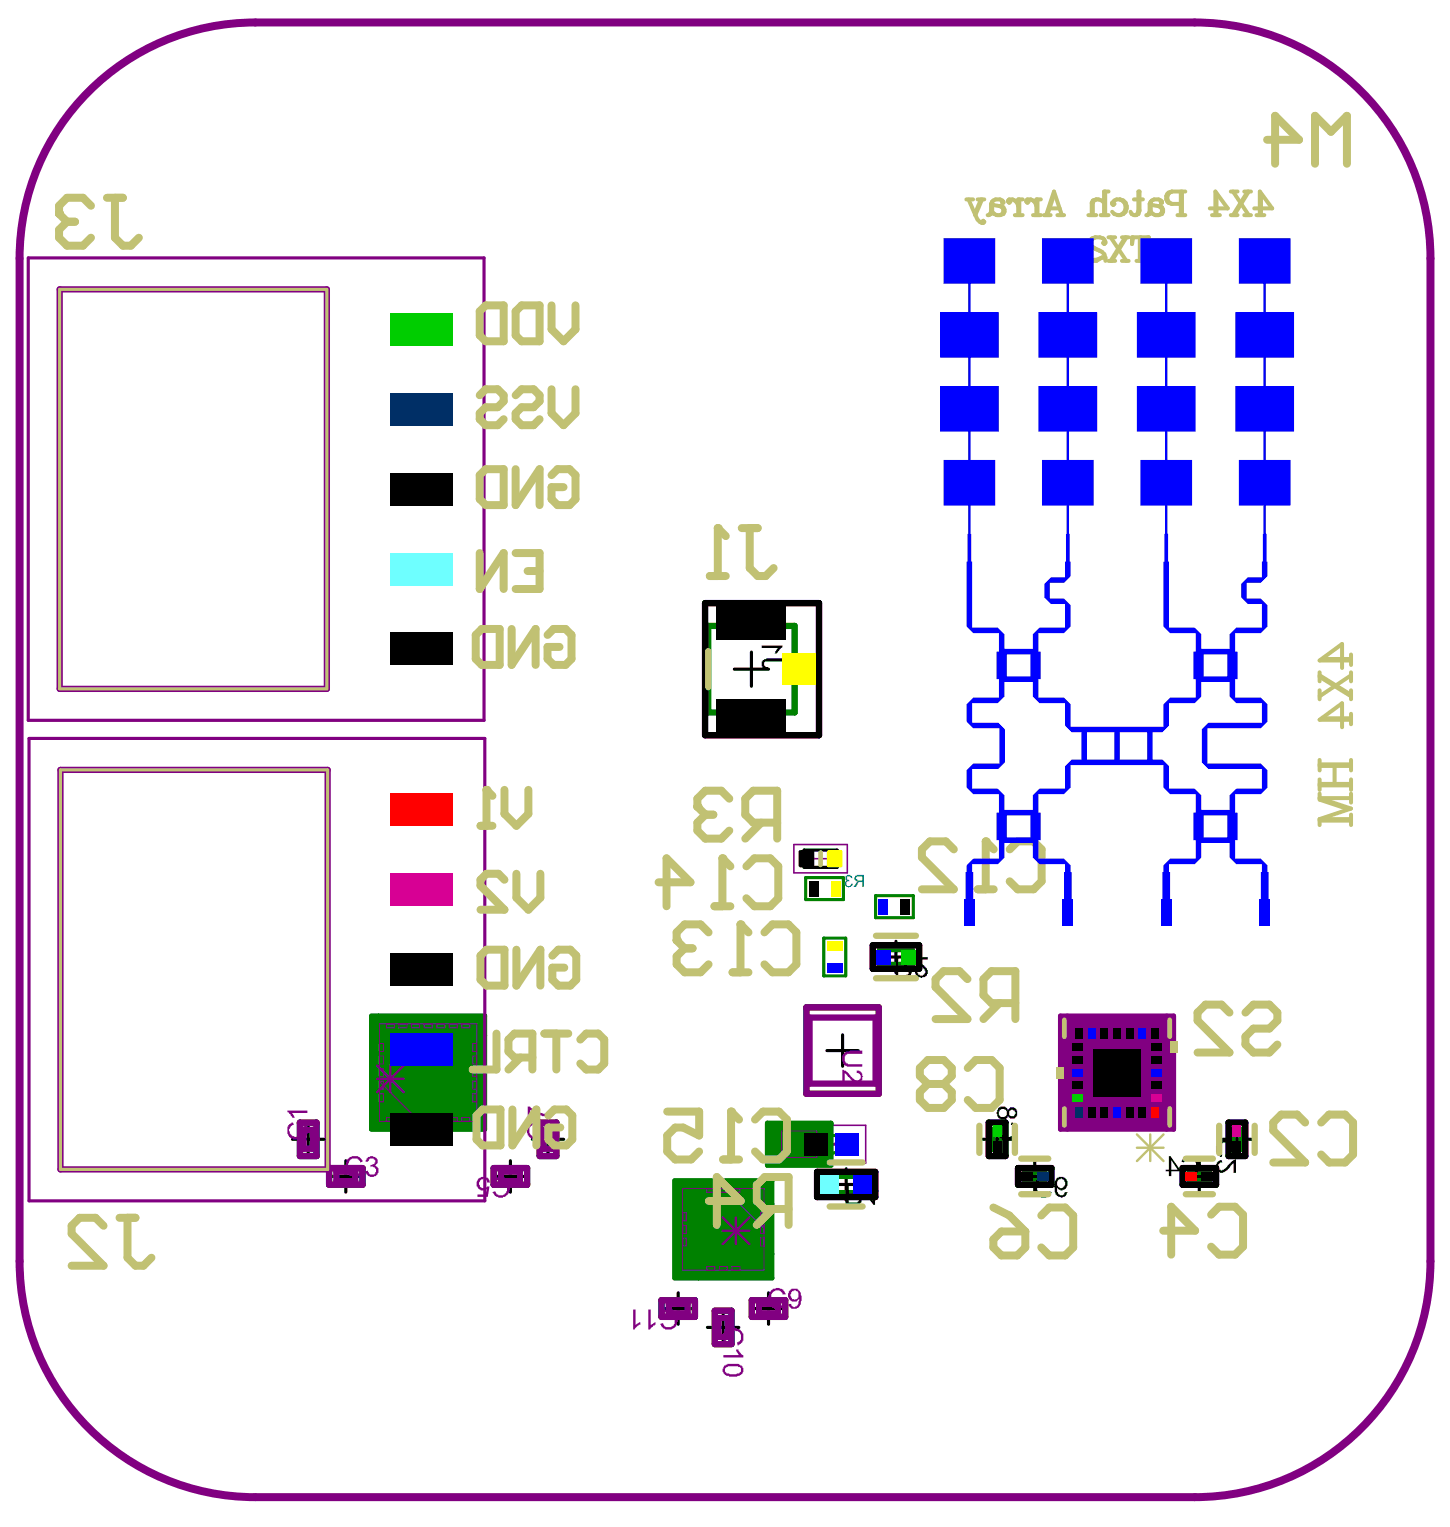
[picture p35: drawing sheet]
<svg xmlns="http://www.w3.org/2000/svg" width="153mm" height="162mm" viewBox="0 0 153 162" stroke-linecap="round" stroke-linejoin="round" font-family="sans-serif">
<g fill="none" stroke="#000" stroke-width=".33">
<path d="M77.7 70.8h3.6M79.5 69v3.6M94.8 99.6v3.3M93.2 101.3h3.3M105.5 118.9v3.3M130.9 118.9v3.3M87.9 125.3h3.3M89.6 123.7v3.3M103.9 120.6h3.3M107.8 124.5h3.4M109.5 122.8v3.3M125.3 124.5h3.3"/>
<path d="M126.9 122.8v3.3M129.2 120.6h3.4"/>
</g>
<path d="M75 66.2h9.1v9.2h-9.1zM93.2 100.4h3.3v1.7h-3.3zM105 119.6h1v2h-1zM130.4 119.6h1v2h-1zM87.8 124.4h3.5v1.8h-3.5zM108.5 124h2v1h-2zM125.9 124h2v1h-2z" fill="none" stroke="#008100" stroke-width=".66"/>
<g fill="none" stroke="#008100" stroke-width=".11">
<path d="M113.1 108.3h10.3v10.4h-10.3zM113.1 110.4h.4v.9h-.4M113.1 111.7h.4v.9h-.4M113.1 113.1h.4v.8h-.4M113.1 114.4h.4v.8h-.4M113.1 115.7h.4v.9h-.4M113.8 108.3v.5h.9v-.5M113.8 118.7v-.5h.9v.5M115.1 108.3v.5h.9v-.5M115.1 118.7v-.5h.9v.5M116.5 108.3v.5h.8v-.5M116.5 118.7v-.5h.8v.5"/>
<path d="M117.8 108.3v.5h.8v-.5M117.8 118.7v-.5h.8v.5M119.1 108.3v.5h.9v-.5M119.1 118.7v-.5h.9v.5M120.5 108.3v.5h.8v-.5M120.5 118.7v-.5h.8v.5M121.8 108.3v.5h.8v-.5M121.8 118.7v-.5h.8v.5M123.4 110.4h-.4v.9h.4M123.4 111.7h-.4v.9h.4M123.4 113.1h-.4v.8h.4M123.4 114.4h-.4v.8h.4"/>
<path d="M123.4 115.7h-.4v.9h.4M123.4 114.4l-4.3 4.3"/>
</g>
<path d="M85.3 92.9h4v2.3h-4zM87.2 99.3h2.3v4h-2.3zM92.7 94.8h4v2.3h-4zM86.2 120.2h3.5v1.8h-3.5z" fill="none" stroke="#008100" stroke-width=".33"/>
<path d="M120.8 112.7l2.8 2.9M120.8 114.2h2.8M122.2 112.7v2.9M123.6 112.7l-2.8 2.9" fill="none" stroke="#008100" stroke-width=".25"/>
<path d="M112.2 107.5h12v12h-12z" fill="#810081"/>
<path d="M6.3 30.6h28.3v42.3h-28.3zM74.6 63.8h12.1v14h-12.1zM6.4 81.5h28.3v42.2h-28.3zM92.4 100h4.9v2.5h-4.9zM104.7 118.8h1.7v3.5h-1.7zM130 118.8h1.8v3.5h-1.8zM86.5 124h6.1v2.7h-6.1zM107.7 123.6h3.6v1.8h-3.6zM125.2 123.6h3.5v1.8h-3.5z" fill="none" stroke="#810081" stroke-width=".66"/>
<path d="M112.2 107.5h12v12h-12z" fill="none" stroke="#810081" stroke-width=".51"/>
<path d="M84 89.4h5.7v3h-5.7zM85.9 90.9h1.9M86.8 89.9v1.9M84.3 119.1h7.3v4h-7.3z" fill="none" stroke="#810081" stroke-width=".17"/>
<path d="M87 121.1h1.9M88 120.2v1.8" fill="none" stroke="#810081" stroke-width=".33"/>
<path d="M74.6 63.8h12.1v14h-12.1zM92.4 100h4.9v2.5h-4.9zM104.7 118.8h1.7v3.5h-1.7zM130 118.8h1.8v3.5h-1.8zM86.5 124h6.1v2.7h-6.1zM107.7 123.6h3.6v1.8h-3.6zM125.2 123.6h3.5v1.8h-3.5z" fill="none" stroke="#000" stroke-width=".66"/>
<g fill="none" stroke="#000" stroke-width=".33">
<path d="M85.1 89.9h3.5v1.9h-3.5zM32.6 118.9v3.3M58 118.9v3.3M87.5 111.2h3.3M89.2 109.5v3.3M31 120.6h3.3M34.9 124.5h3.4M36.6 122.8v3.3M52.4 124.5h3.3M54 122.8v3.3M56.3 120.6h3.4M70.1 138.5h3.3"/>
<path d="M71.8 136.8v3.3M76.5 138.8v3.3M79.7 138.5h3.3M81.3 136.8v3.3M74.9 140.5h3.3"/>
</g>
<g fill="#000">
<path d="M80.6 68.3h2.2v.2l-.3 .2-.3 .5h-.2l.3-.6h-1.7zM80.8 69.8l.3-.1h1.7v.3h-1.5a.31 .31 0 0 0-.4 .2 .31 .31 0 0 0 .3 .4h.1v.2h-.2a.64 .64 0 0 1-.5-.8zM96.8 101.3h1.4v.2h-1l.9 1 .1 .5a.6 .6 0 0 1-.9 .4h-.1v-.1l-.3-.1-.1-.4h.3l.1 .3h.1a.39 .39 0 0 0 .5 0 .39 .39 0 0 0 0-.6l-1-.9zM105.6 119l.2-.1 .4-.2 .1 .3h-.2a.7 .7 0 0 0-.3 1h.1a1.16 1.16 0 0 0 1.3 .1l.2-.1v-.2a.33 .33 0 0 0-.1-.5l-.2-.3h-.1l.1-.2a.81 .81 0 0 1 .6 1 .58 .58 0 0 1-.5 .6l-.1 .2h-.2a1.11 1.11 0 0 1-1.2-.4l-.2-.2v-.3zM109.9 124.6a1.15 1.15 0 0 1 1.2 .2l.3 .4-.4 .1a.58 .58 0 0 0-.4-.5 .58 .58 0 0 0-.6 .2h-.1a1.45 1.45 0 0 0-.1 1.1l.1 .2a.84 .84 0 0 0 1 0l.1-.2h.3l-.1 .2a.87 .87 0 0 1-1.4 .1h-.1a1.76 1.76 0 0 1-.2-1.1l.1-.3zM125.2 122.6a1.02 1.02 0 0 1 1.5 .1l.2 .6-.1 .6h-.1v.2l-.3 .3h-.2v.1a1.15 1.15 0 0 1-1.1-.5l-.1-.2h.3a.44 .44 0 0 0 .4 .4v.1a.74 .74 0 0 0 .9-.6v-.2a.85 .85 0 0 0-.4-.9h-.1a.47 .47 0 0 0-.7 .3l-.1 .1-.2-.1zM129.1 120.7l.4-.1a1.15 1.15 0 0 1 1.2 .5 .92 .92 0 0 1-.4 1.3l-.2 .1-.1-.3h.1a.42 .42 0 0 0 .5-.5 .76 .76 0 0 0-.9-.8l-.5 .1-.1 .1a.44 .44 0 0 0-.2 .6v.2l.2 .2 .3 .1-.1 .2a.82 .82 0 0 1-.6-1.1l.1-.2zM128.8 123l.3-.2h.2l.1 .2a.41 .41 0 0 0-.5 .3 .41 .41 0 0 0 .2 .5l.1 .1h.2v-.1a.87 .87 0 0 0 .6-.5l.4-.5 .4-.1v1.4h-.2v-1.1l-.4 .3-.1 .3-.1 .1a.85 .85 0 0 1-1.1 .3v-.1a.63 .63 0 0 1-.2-.7h.1z"/>
<path d="M95.1 102.5h.7h.2a.38 .38 0 0 1 .2 .6h-.3v.1h-.8zM94.8 101.3v2.1h.9a.6 .6 0 0 0 .8-.5v-.2h-.1a.43 .43 0 0 0-.5-.4v-.1l.3-.1 .5-.8h-.4l-.3 .6h-.1a.45 .45 0 0 1-.5 .3h-.3v-.9z"/>
<path d="M106.8 117.6a.34 .34 0 0 1 .6 0 .34 .34 0 0 1-.3 .5 .34 .34 0 0 1-.3-.5zM105.8 117.4h.1a.44 .44 0 0 1 .7 .3 .44 .44 0 0 1-.6 .5l-.3-.3zM105.6 117.3l-.1 .3a.63 .63 0 0 0 .7 .8h.1a.3 .3 0 0 0 .3-.3l.1 .1a.63 .63 0 0 0 .7 .2l.1-.2a.63 .63 0 0 0 .2-.7h-.1a.35 .35 0 0 0-.5-.3h-.2l-.3 .3a.43 .43 0 0 0-.5-.4h-.2v.1z"/>
<path d="M89.8 126.6h.9h.1a.31 .31 0 0 1 .1 .4 .31 .31 0 0 1-.3 .2h-.8zM89.5 125.4v2.1h1.3a.54 .54 0 0 0 .4-.5 .54 .54 0 0 0-.3-.5v-.1h-.2l-.1-.1h.2l.2-.2 .3-.7h-.3l-.6 .9h-.6v-.9z"/>
<path d="M91.7 126.1h.7v1zM91.4 125.9v.2l1 1.4h.2v-1.4h.3v-.2h-.3v-.5h-.2v.5z"/>
<path d="M111.9 124.6l-.3 .4v.5h-.1v.1h.1a.78 .78 0 0 0 .6 1l.1 .1h.2v-.1a.34 .34 0 0 0 .4-.4l.1-.1h-.3a.39 .39 0 0 1-.6 .3l-.2-.3v-.5l.2 .3a.6 .6 0 0 0 .7-.1 .6 .6 0 0 0 .2-.6v-.2h-.1a.3 .3 0 0 0-.3-.4v-.1h-.6v.1zM112 124.8l.4-.1 .2 .2a.45 .45 0 0 1 0 .6 .45 .45 0 0 1-.6 0h-.1a.56 .56 0 0 1 .1-.6z"/>
<path d="M124 122.8l.6 1h-.6zM123.7 122.3v1.5h-.3v.1h.3v.5h.3v-.5h.9v-.1l-1-1.5z"/>
</g>
<g fill="#008100">
<path d="M71.4 124.9h10.3v10.3h-10.3z"/>
<path d="M39.3 107.5h12v12h-12z"/>
<path d="M81.2 118.8h6.8v4.5h-6.8z"/>
</g>
<path d="M31.7 118.8h1.8v3.5h-1.8zM57.1 118.8h1.8v3.5h-1.8zM85.3 106.6h7.7v9.1h-7.7zM34.8 123.6h3.6v1.8h-3.6zM52.3 123.6h3.5v1.8h-3.5zM70 137.6h3.5v1.7h-3.5zM75.7 138.7h1.7v3.5h-1.7zM79.6 137.6h3.5v1.7h-3.5z" fill="none" stroke="#008100" stroke-width=".66"/>
<path d="M39.3 107.5h12v12h-12zM81.2 118.8h6.8v4.5h-6.8zM71.4 124.9h10.3v10.3h-10.3z" fill="none" stroke="#008100" stroke-width=".51"/>
<g fill="none" stroke="#810081" stroke-width=".66">
<path d="M31.7 118.8h1.8v3.5h-1.8zM32.1 119.6h1v2h-1zM57.1 118.8h1.8v3.5h-1.8zM57.5 119.6h1v2h-1zM85.3 106.6h7.7v9.1h-7.7zM85.7 107.7h7v7h-7zM34.8 123.6h3.6v1.8h-3.6zM35.6 124h2v1h-2zM52.3 123.6h3.5v1.8h-3.5zM53 124h2v1h-2zM70 137.6h3.5v1.7h-3.5zM70.8 138h2v1h-2z"/>
<path d="M75.7 138.7h1.7v3.5h-1.7zM76 139.5h1v2h-1zM79.6 137.6h3.5v1.7h-3.5zM80.3 138h2v1h-2z"/>
</g>
<g fill="none" stroke="#810081" stroke-width=".11">
<path d="M40.2 114.4l4.2 4.3M40.2 108.3h10.3v10.4h-10.3zM40.2 110.4h.4v.9h-.4M40.2 111.7h.4v.9h-.4M40.2 113.1h.4v.8h-.4M40.2 114.4h.4v.8h-.4M40.2 115.7h.4v.9h-.4M40.9 108.3v.5h.8v-.5M40.9 118.7v-.5h.8v.5M42.2 118.7v-.5h.9v.5M42.2 108.3v.5h.9v-.5M43.6 118.7v-.5h.8v.5"/>
<path d="M43.6 108.3v.5h.8v-.5M44.9 118.7v-.5h.8v.5M44.9 108.3v.5h.8v-.5M46.2 118.7v-.5h.9v.5M46.2 108.3v.5h.9v-.5M47.5 118.7v-.5h.9v.5M47.5 108.3v.5h.9v-.5M48.9 118.7v-.5h.8v.5M48.9 108.3v.5h.8v-.5M50.5 110.4h-.5v.9h.5M50.5 111.7h-.5v.9h.5M50.5 113.1h-.5v.8h.5"/>
<path d="M50.5 114.4h-.5v.8h.5M50.5 115.7h-.5v.9h.5M82.7 119.7h3.7v2.8h-3.7zM72.2 125.8h8.7v8.6h-8.7zM72.2 131h.4v.8h-.4M72.2 128.3h.4v.9h-.4M72.2 129.7h.4v.8h-.4M74.8 134.4v-.4h.8v.4M74.8 125.8v.4h.8v-.4M76.1 134.4v-.4h.9v.4M76.1 125.8v.4h.9v-.4M76.6 125.8l4.3 4.2"/>
<path d="M77.5 125.8v.4h.8v-.4M77.5 134.4v-.4h.8v.4M80.9 131h-.4v.8h.4M80.9 129.7h-.4v.8h.4M80.9 128.3h-.4v.9h.4"/>
</g>
<path d="M39.9 112.7l2.8 2.9M39.9 114.2h2.8M41.3 112.7v2.9M42.7 112.7l-2.8 2.9M76.5 128.8l2.8 2.8M76.5 130.2h2.8M77.9 128.8v2.8M79.3 128.8l-2.8 2.8" fill="none" stroke="#810081" stroke-width=".25"/>
<path d="M3 27.3h48.2v48.9h-48.2zM3.1 78.1h48.2v49h-48.2z" fill="none" stroke="#810081" stroke-width=".33"/>
<g fill="#810081">
<path d="M55.9 119.1l.3-.3h.2v.2l-.2 .1v.1a.44 .44 0 0 0-.2 .6l.2 .3a1.27 1.27 0 0 0 1.3 0 .61 .61 0 0 0 .2-.6 .61 .61 0 0 0-.5-.5v-.3l.3 .1a.95 .95 0 0 1 0 1.7h-.1a1.34 1.34 0 0 1-1.5-.3v-.1a.63 .63 0 0 1-.1-.6z"/>
<path d="M55.9 117.1h.2l.3 .2a3.1 3.1 0 0 0 1.5 .5v.4l-.5-.1-.7-.3-.2-.1h-.1l-.3-.3v1h-.2z"/>
<path d="M52.5 124.6l.5-.1a.89 .89 0 0 1 .9 .7l.1 .7h-.1l-.1 .4-.3 .3-.4 .1a.95 .95 0 0 1-1-.6h.3h.1a.45 .45 0 0 0 .5 .4h.2a.81 .81 0 0 0 .5-1v-.1a.65 .65 0 0 0-.6-.6 .65 .65 0 0 0-.7 .4v.1l-.3-.1v-.2z"/>
<path d="M50.6 124.7a.81 .81 0 0 1 1.2 .2l.1 .2h-.4v-.3a.5 .5 0 0 0-.6 .1 .5 .5 0 0 0-.1 .6 .51 .51 0 0 0 .7 0h.3l-.2 1.1h-1.1v-.2h.9l.1-.6-.1 .1a.63 .63 0 0 1-1-.6v-.3z"/>
<path d="M30.6 118.9h.2v-.1h.2l.1 .2a.42 .42 0 0 0-.4 .5h-.1l.1 .4a.91 .91 0 0 0 1.2 .3l.4-.2a.7 .7 0 0 0-.4-1h-.1l.1-.3 .2 .1v.1a.3 .3 0 0 1 .3 .3l.1 .1a1.1 1.1 0 0 1-.2 1.1l-.5 .2a1.11 1.11 0 0 1-1.2-.4l-.1-.1a1.38 1.38 0 0 1 .1-1.2z"/>
<path d="M30.4 117.5h2.1v.3h-1.7h.2l.2 .4v.1h-.3l-.1-.4-.4-.2z"/>
<path d="M36.8 122.7v-.1a1.02 1.02 0 0 1 1.5 .1l.1 .2-.3 .1v-.1a.6 .6 0 0 0-1-.1h-.1a1.05 1.05 0 0 0 .2 1.4l.1 .1h.5v-.1a.32 .32 0 0 0 .3-.4h.3a.88 .88 0 0 1-.9 .7l-.4-.1-.3-.2a1.95 1.95 0 0 1-.1-1.4z"/>
<path d="M38.8 122.6h.1a.59 .59 0 0 1 1 .1h.1a.38 .38 0 0 1-.2 .5l-.1 .1a.45 .45 0 0 1 .4 .6v.2h-.1a.3 .3 0 0 1-.4 .3 .64 .64 0 0 1-.9-.5h.3v.2a.43 .43 0 0 0 .6 .2l.1-.3h.1v-.1a.46 .46 0 0 0-.6-.5v.1v-.2h.2a.45 .45 0 0 0 .3-.5h-.1a.38 .38 0 0 0-.5-.2l-.1 .3h-.3z"/>
<path d="M81.8 136.4h.2a.87 .87 0 0 1 1.1 .6h-.3v-.2h-.1a.58 .58 0 0 0-1 .1l-.1 .1v.2a.78 .78 0 0 0 .4 1h.1a.6 .6 0 0 0 .8-.5l.2 .1v.3a1 1 0 0 1-1.5 .2 1.85 1.85 0 0 1-.3-1.2l.2-.4z"/>
<path d="M70.1 138.6h.1a.94 .94 0 0 1 1.2 .1l.1 .1a1.34 1.34 0 0 1 .1 1.5 1.04 1.04 0 0 1-1.6 .1l-.1-.3 .2-.1 .1 .1a.47 .47 0 0 0 .7 .3h.2v-.1a.45 .45 0 0 0 .3-.5l.1-.2h-.1v-.4h-.1a.3 .3 0 0 0-.3-.4v-.1h-.4v.1a.3 .3 0 0 0-.4 .4h-.1h-.2v-.1z"/>
<path d="M68.6 138.6h.3v1.6l.5-.3v.3l-.3 .1-.3 .4h-.2z"/>
<path d="M67 138.6h.3v1.6l.3-.2v-.1h.2v.3h-.2l-.4 .5h-.2z"/>
<path d="M76.7 140.8l.2-.1a1.57 1.57 0 0 1 1.4 0l.2 .2a.96 .96 0 0 1 .2 .9l-.1 .2-.4 .3v.1h-.1l-.1-.4a.46 .46 0 0 0 .4-.6v-.2h-.1a.35 .35 0 0 0-.5-.4h-.7l-.3 .3v.2h-.1l.1 .6 .4 .2v.3h-.1v-.1h-.2l-.3-.4v-.2h-.1v-.4h.1v-.3z"/>
<path d="M76.6 143.4h1.6l-.3-.4v-.2h.3v.2l.2 .3 .3 .1v.2h-2.1z"/>
<path d="M89.4 111.3h.5v-.1h1.4v.3h-1.3a.52 .52 0 0 0-.6 .2 .52 .52 0 0 0 .1 .7l.2 .2h1.6v.3h-1.6a.82 .82 0 0 1-.6-1.1z"/>
<path d="M89.1 113.2h.2v.1h.2l.2 .2a1.4 1.4 0 0 0 1 .8v.1l.1-.1a.32 .32 0 0 0 .3-.4l-.1-.3-.3-.1v-.2h.1a.59 .59 0 0 1 .5 .8l-.1 .4h-.2a.33 .33 0 0 1-.5 .1l-.3-.1-.5-.5-.1-.4-.2-.1v1.1h-.3z"/>
<path d="M83.8 136.6v.1a.41 .41 0 0 0 0 .7v.1h.3h.2a.72 .72 0 0 0 .1-.9h-.2v-.1zM83.7 136.4h.3a.38 .38 0 0 1 .5 .1l.2 .1 .1 .3a1.62 1.62 0 0 1-.1 1.2 .73 .73 0 0 1-1.1 .2l-.1-.1v-.2h.2a.34 .34 0 0 0 .5 .2l.3-.2 .1-.5h-.2a.44 .44 0 0 1-.6 .2l-.3-.2-.1-.3a.55 .55 0 0 1 .2-.6z"/>
<path d="M76.9 144.7a.34 .34 0 0 0 0 .5v.1h.2a1.38 1.38 0 0 0 1.3-.1 .34 .34 0 0 0-.2-.5l-.1-.1h-1zM76.6 144.5l.4-.1v-.1h.7a.55 .55 0 0 1 .6 .2h.2a.7 .7 0 0 1-.3 1.1h-.1a1.87 1.87 0 0 1-1.4-.1l-.1-.2v-.1h-.1v-.4h.1z"/>
</g>
<g fill="#008181">
<path d="M89.5 92.7l.2-.1h.3l.2 .3h-.1a.24 .24 0 0 0-.2-.2 .24 .24 0 0 0-.2 .1v.3h.1v.1l.1-.1v.1h-.2a.28 .28 0 0 0-.1 .4 .28 .28 0 0 0 .4 .2l.1-.3h.1a.3 .3 0 0 1-.3 .3l-.1 .1-.1-.1a.32 .32 0 0 1-.3-.4l.3-.2-.2-.1z"/>
<path d="M90.6 92.8l.1-.1h.6v.5h-.4a.3 .3 0 0 1-.3-.4zM90.5 92.7a.24 .24 0 0 0-.1 .3 .24 .24 0 0 0 .2 .2l.2 .1-.2 .1-.3 .4h.3l.2-.5h.5v.5h.1v-1.2h-.7v.1z"/>
</g>
<path d="M27 158.4h99.4a25 25 0 0 0 25-24.9v-106.2a25 25 0 0 0-25-24.9h-99.4a25 25 0 0 0-24.9 24.9v106.2a25 25 0 0 0 24.9 24.9" fill="none" stroke="#810081" stroke-width=".84"/>
<g fill="#c1c173">
<path d="M123.8 110.2h.8v1.3h-.8z"/>
<path d="M111.8 112.9h.8v1.2h-.8z"/>
</g>
<g fill="none" stroke="#c1c173" stroke-width=".66">
<path d="M75 68.9v3.8M92.7 99h4.2M92.7 103.5h4.2M103.7 119.1v2.9M107.4 119.1v2.9M129 119.1v2.9M132.8 119.1v2.9M87.8 123h3.5M87.8 127.7h3.5M108.1 126.4h2.8M108.1 122.6h2.8M125.5 126.4h2.9"/>
<path d="M125.5 122.6h2.9"/>
</g>
<path d="M112.6 107.9v1.8M112.6 117.3v1.8M123.8 107.9v1.8M123.8 117.3v1.8" fill="none" stroke="#c1c173" stroke-width=".51"/>
<path d="M6.3 30.6h28.3v42.3h-28.3zM6.4 81.5h28.3v42.2h-28.3z" fill="none" stroke="#c1c173" stroke-width=".33"/>
<path d="M86.8 90.2v1.3" fill="none" stroke="#c1c173" stroke-width=".5"/>
<g fill="none" stroke="#c1c173" stroke-width=".42">
<path d="M102.3 21.1h.7M102.5 21.1l.7 1.7M103.2 22.8a.96 .96 0 0 0 .9 .8l.1-.1-.1-.1-.2 .1M103.5 21.1h.7M103.8 21.1l-.6 1.4M103.9 21.1l-.7 1.7M104.5 22.8h.1M105 22.4l.5 .4h.3M105 21.3l.4-.2h.4l.3 .1 .1 .3h-.1v-.2M105 21.3l-.1 .3v.8l-.3 .4M105 21.3v1.1M105 22.4l-.1 .2-.3 .2"/>
<path d="M105 21.6l.1 .1 .7 .1M105.8 21.8a.49 .49 0 0 1 .4 .5 .49 .49 0 0 1-.4 .5M105.8 21.8l.4 .1 .1 .3-.1 .4-.4 .2M106.8 21.2l.1 .1-.1 .2-.1-.3a.68 .68 0 0 1 .7 0 .68 .68 0 0 1 .4 .6M107.4 22.8h.8M107.9 21.1v1.7M108.2 21.1h-.4v1.7M108.7 21.2l.2 .1-.2 .2-.1-.3a.68 .68 0 0 1 .7 0 .68 .68 0 0 1 .4 .6M109.3 22.8h.9M109.8 21.1v1.7M110.2 21.1h-.5v1.7M110.5 22.8h.7"/>
<path d="M110.7 22.8l.8-2.5 .9 2.5M111.1 22.1h1M111.5 20.6l-.7 2.2M111.9 22.8h.7M115.2 22.8h.8M115.3 27.2l.3 .4h.4l.6-.4M115.3 27v.2M115.3 27.2l.4 .3h.3l.6-.3M115.9 25.1h.5l.4 .1 .2 .4-.1 .2-.1-.1 .1-.1M115.9 25.1a.61 .61 0 0 0-.3 1l1 .6 .3 .2 .1 .7M115.9 25.1l-.3 .1a.57 .57 0 0 0-.2 .9l1 .4M116 21.1l.6 .1 .2 .3"/>
<path d="M116 21.1l-.3 .1-.2 .3v1.3M116 21.1l-.2 .1-.1 .3v1.3M116.5 22.8h.8M116.6 27.2h.3l.1 .2M117 20.3v2.5M117.3 25.1h.7M117.3 27.6h.7M117.3 20.3h-.5v2.5M117.5 25.1l1.7 2.5M117.7 22.4l.2 .2 .6 .2M118.5 21.1a.68 .68 0 0 0-.8 .5l.1 .1 .1-.1-.1-.1M118.5 21.1a.84 .84 0 0 1 .8 .8 .84 .84 0 0 1-.8 .9"/>
<path d="M118.5 21.1a.88 .88 0 0 1 .6 .8 .88 .88 0 0 1-.6 .9M118.7 25.1h.7M118.7 27.6h.7M119.1 25.1l-1.6 2.5M119.2 25.1l-1.5 2.5M119.6 22.4l.2 .2 .4 .2M119.9 25.1l-.1 .7v-.7h1.8v.7l-.1-.7M120 21.1h1M120.3 27.6h.8M120.5 20.3h.1v2l-.1 .3-.3 .2 .3-.5zM120.6 25.1v2.5M120.8 25.1v2.5"/>
<path d="M121.3 22.8h.1M121.8 22.4l.5 .4h.3M121.8 21.3l.3-.2h.5l.4 .2v.2h-.1v-.2M121.8 21.3l-.1 .3v.8l-.3 .4M121.8 21.3v1.1M121.8 22.4l-.1 .2-.3 .2M121.8 21.6l.1 .1 .7 .1M122.6 21.8a.49 .49 0 0 1 .4 .5 .49 .49 0 0 1-.4 .5M122.6 21.8l.4 .1 .1 .3-.1 .4-.4 .2M124 20.3h1.4M124 20.3a.65 .65 0 0 0-.6 .6 .65 .65 0 0 0 .6 .7M124 21.6h1"/>
<path d="M124 20.3a.68 .68 0 0 0-.5 .6 .68 .68 0 0 0 .5 .7M124.6 22.8h.8M125 20.3v2.5M125.1 20.3v2.5M128 22.1h1.9l-1.3-1.8v2.5M128.3 22.8h.8M128.7 20.5v2.3M130.3 22.8h.7M130.3 20.3h.7M130.5 20.3l1.7 2.5M131.7 22.8h.7M131.7 20.3h.7"/>
<path d="M132 20.3l-1.5 2.5M132.2 20.3l-1.6 2.5M132.7 22.1h1.9l-1.3-1.8v2.5M133 22.8h.8M133.5 20.5v2.3M139.7 71.5l3.3 2M139.7 71.6l3.3 2.1M139.7 71.1v1M139.7 73v1M140 69.7h3M140 76h3M143 69.9h-3.3l2.3-1.8v2.6"/>
<path d="M143 76.2h-3.3l2.3-1.8v2.6M143 69.3v1.1M143 71.1v1M143 73v1M143 75.5v1.1M143 71.5l-3.3 2.2M139.7 80.4v1.1M139.7 82.5v1.1M139.7 84v.6l2.8 1M139.7 86.7v.6M139.7 80.9h3.3M139.7 81h3.3"/>
<path d="M139.7 82.9h3.3M139.7 83.1h3.3M139.7 86.7h3.3M139.7 86.8h3.3M141.2 81v1.9M143 80.4v1.1M143 82.5v1.1M143 84v.9M143 86.2v1.1M143 84.4h-3.3l3.3 1.2-3.3 1.1"/>
</g>
<path d="M120.3 120l2.8 2.9M120.3 121.4h2.8M121.7 120v2.9M123.1 120l-2.8 2.9" fill="none" stroke="#c1c173" stroke-width=".25"/>
<g fill="none" stroke="#c1c173" stroke-width=".84">
<path d="M51.4 32.3h1.9v3.8h-1.9l-.6-.6v-2.6zM55.2 32.3h1.9v3.8h-1.9l-.6-.6v-2.6zM58.4 32.3v2.5l1.2 1.3 1.3-1.3v-2.5M50.8 58.5v3.8l2.5-3.8v3.8M50.8 41.8l.6-.6h1.3l.6 .6v.7l-.6 .6h-1.3l-.6 .6v.7l.6 .6h1.3l.6-.6M51.4 49.6h1.9v3.8h-1.9l-.6-.6v-2.5zM54.6 58.5h2.5v3.8h-2.5M54.6 41.8l.6-.6h1.3l.6 .6v.7l-.6 .6h-1.3l-.6 .6v.7l.6 .6h1.3l.6-.6M54.6 49.6v3.8l2.5-3.8v3.8M58.4 41.2v2.5l1.2 1.3 1.3-1.3v-2.5M58.4 50.3l.6-.7h1.3l.6 .7v2.5l-.6 .6h-1.3l-.6-.6v-1.3h1.2M51 66.6h1.9v3.8h-1.9l-.7-.7v-2.5z"/>
<path d="M54.1 66.6v3.8l2.6-3.8v3.8M55.8 60.4h1.3M58 67.2l.6-.6h1.3l.6 .6v2.5l-.6 .7h-1.3l-.6-.7v-1.2h1.2M50.9 87.4h1.2M51.5 83.6v3.8M53.4 83.6v2.5l1.3 1.3 1.2-1.3v-2.5M53.4 93.1l-.6-.6h-1.3l-.6 .6v.6l2.5 2.6h-2.5M54.7 92.5v2.5l1.2 1.3 1.3-1.3v-2.5M51.1 117.4h1.9v3.8h-1.9l-.7-.6v-2.6zM51.5 100.5h1.9v3.8h-1.9l-.6-.6v-2.6zM52.5 109.4v3.8h-2.5M54.2 117.4v3.8l2.6-3.8v3.8"/>
<path d="M54.7 100.5v3.8l2.5-3.8v3.8M55.1 111.9l-1.3 1.3M56.3 111.9h-1.9l-.6-.6v-1.3l.6-.6h1.9v3.8M57.6 109.4h2.5M58 118l.7-.6h1.2l.7 .6v2.6l-.7 .6h-1.2l-.7-.6v-1.3h1.3M58.5 101.1l.6-.6h1.3l.6 .6v2.6l-.6 .6h-1.3l-.6-.6v-1.3h1.2M58.9 109.4v3.8M61.4 110l.6-.6h1.3l.6 .6v2.5l-.6 .7h-1.3l-.6-.7"/>
</g>
<circle cx="51.5" cy="83.6" r=".42" fill="#c1c173"/>
<g fill="none" stroke="#c1c173" stroke-width=".84">
<path d="M134.1 14.8h3.4l-2.6-2.5v5M139.2 17.3v-5l1.7 1.6 1.7-1.6v5M51.5 83.6l.6 .6M77.2 84.5l-.9-.8h-1.6l-.9 .8v.9M80.6 87l-1.7 1.7M82.3 87h-2.6l-.8-.8v-1.7l.8-.8h2.6v5M98.2 114.7l-.9-.8v-.9l.9-.8h1.7l.8 .8v.9l-.8 .8M98.2 114.7l-.9 .8v.9l.9 .8h1.7l.8-.8v-.9l-.8-.8M98.2 114.7h1.7M102.4 113l.9-.8h1.7l.8 .8v3.4l-.8 .8h-1.7l-.9-.8M130.1 107.1l-.8-.8h-1.7l-.9 .8v.9l3.4 3.4h-3.4M131.8 107.1l.9-.8h1.6l.9 .8v.9l-.9 .8h-1.6l-.9 .9v.8l.9 .9h1.6l.9-.9"/>
<path d="M138.1 118.8l-.8-.9h-1.7l-.8 .9v.8l3.3 3.4h-3.3M139.8 118.8l.9-.9h1.7l.8 .9v3.4l-.8 .8h-1.7l-.9-.8M75 127.1h3.4l-2.5-2.6v5.1M81.8 127.9l-1.7 1.7M83.5 127.9h-2.6l-.8-.8v-1.7l.8-.9h2.6v5.1M105.1 127.8l1.7 .8 1.7 1.7M106 130.3h2.5v1.7l-.8 .8h-1.7l-.9-.8v-.9zM110.2 128.6l.8-.8h1.7l.9 .8v3.4l-.9 .8h-1.7l-.8-.8M123.1 130.2h3.4l-2.5-2.5v5.1M128.2 128.5l.8-.8h1.7l.9 .8v3.4l-.9 .9h-1.7l-.8-.9"/>
</g>
<circle cx="73.8" cy="85.4" r=".42" fill="#c1c173"/>
<path d="M9.6 21.8l-.8-.9h-1.7l-.8 .9v.8M11.3 20.9h1.7M12.2 20.9v4.3l.8 .8h.9l.8-.8M73.8 85.4l.9 .8M74.7 86.2h.8M74.7 86.2l-.9 .8v.9l.9 .8h1.6l.9-.8M102.4 103.6l-.9-.8h-1.6l-.9 .8v.8l3.4 3.4h-3.4M105.8 106.1l-1.7 1.7M107.5 106.1h-2.6l-.8-.8v-1.7l.8-.8h2.6v5" fill="none" stroke="#c1c173" stroke-width=".84"/>
<circle cx="6.3" cy="22.6" r=".42" fill="#c1c173"/>
<path d="M6.3 22.6l.8 .9M7.1 23.5h.8M7.1 23.5l-.8 .8v.9l.8 .8h1.7l.8-.8M76 55.9v5.1M78.5 55.9h1.7M79.3 55.9v4.2l.9 .9h.8l.9-.9M75.1 61h1.7M11 129.7l-.9-.8h-1.7l-.8 .8v.8l3.4 3.4h-3.4M12.6 128.9h1.7M13.5 128.9v4.2l.8 .8h.9l.8-.8" fill="none" stroke="#c1c173" stroke-width=".84"/>
<circle cx="76" cy="55.9" r=".42" fill="#c1c173"/>
<path d="M76 55.9l.8 .8M77.4 117.6v5.1M79.9 118.5l.8-.9h1.7l.9 .9v3.3l-.9 .9h-1.7l-.8-.9M76.5 122.7h1.7" fill="none" stroke="#c1c173" stroke-width=".84"/>
<circle cx="77.4" cy="117.6" r=".42" fill="#c1c173"/>
<path d="M75.6 95.9h1.7M76.5 90.8v5.1M79 91.7l.8-.9h1.7l.9 .9v3.3l-.9 .9h-1.7l-.8-.9M70.6 117.6h3.4v2.6l-1.7-.9h-.8l-.9 .9v1.6l.9 .9h1.6l.9-.9M77.4 117.6l.8 .9" fill="none" stroke="#c1c173" stroke-width=".84"/>
<circle cx="76.5" cy="90.8" r=".42" fill="#c1c173"/>
<path d="M69.7 93.4h3.4l-2.6-2.6v5.1M76.5 90.8l.8 .9M78.4 97.8v5.1M80.9 98.7l.8-.9h1.7l.9 .9v3.3l-.9 .9h-1.7l-.8-.9M77.5 102.9h1.7" fill="none" stroke="#c1c173" stroke-width=".84"/>
<circle cx="78.4" cy="97.8" r=".42" fill="#c1c173"/>
<path d="M75 98.7l-.9-.9h-1.6l-.9 .9v.8M78.4 97.8l.8 .9" fill="none" stroke="#c1c173" stroke-width=".84"/>
<circle cx="71.6" cy="99.5" r=".42" fill="#c1c173"/>
<path d="M71.6 99.5l.9 .8M103.5 94.1h1.7M104.3 89v5.1M106.9 89.9l.8-.9h1.7l.8 .9v3.4l-.8 .8h-1.7l-.8-.8M72.5 100.3h.8M72.5 100.3l-.9 .9v.8l.9 .9h1.6l.9-.9" fill="none" stroke="#c1c173" stroke-width=".84"/>
<circle cx="104.3" cy="89" r=".42" fill="#c1c173"/>
<path d="M100.9 89.9l-.8-.9h-1.7l-.8 .9v.8l3.3 3.4h-3.3M104.3 89l.9 .9" fill="none" stroke="#c1c173" stroke-width=".84"/>
<path d="M99.9 25.2v4.8h2.6v3h-3v4.8h3v3h-3v4.9h3v3h-2.6v4.8h2.6l-.1 5.9h-.1v6.9l.7 .7h2.7v2h-.2v2.9h.2v1.9h-2.7l-.7 .7v1.9l.7 .7h2.8v3.7h-2.8l-.7 .7v1.8l.7 .7h2.7v2h-.2v2.9h.2v2h-2.7l-.7 .7v.7h-.1v2.8h-.2v2.9h1.1v-2.9h-.1v-2.8h-.1v-.9h2.7l.7-.7v-1.5h3v1.5l.7 .7h2.7v.9h-.1v2.8h-.1v2.9h1.1v-2.9h-.2v-2.8h-.1v-.7l-.7-.7h-2.7v-2h.2v-2.9h-.2v-2h2.7l.7-.7v-2.3h9.8v2.3l.7 .7h2.8v2h-.3v2.9h.3v2h-2.8l-.7 .7v.7h-.1v2.8h-.1v2.9h1.1v-2.9h-.2v-2.8h-.1v-.9h2.7l.7-.7v-1.5h3v1.5l.7 .7h2.8v.9h-.2v2.8h-.1v2.9h1.1v-2.9h-.2v-2.8h-.1v-.7l-.7-.7h-2.7v-2h.3v-2.9h-.3v-2h2.7l.7-.7v-1.8l-.7-.7h-5.6v-3.7h5.6l.7-.7v-1.9l-.7-.7h-2.7v-1.9h.3v-2.9h-.3v-2h2.7l.7-.7v-2.3l-.7-.7h-1.5v-1.6h1.5l.7-.7v-1.6h-.1v-2.9v-3h2.6v-4.8h-2.6v-3h3v-4.9h-3v-3h3v-4.8h-3v-3h2.6v-4.8h-5.5v4.8h2.6v3h-3v4.8h3v3h-3v4.9h3v3h-2.6v4.8h2.6v3h-.1v4.6h-1.5l-.7 .7v1.4l.7 .7h1.5v2.5h-2.8l-.7 .7v1.6h-3v-1.6l-.7-.7h-2.7v-7h-.1v-5.9h2.6v-4.8h-2.6v-3h2.9v-4.9h-2.9v-3h2.9v-4.8h-2.9v-3h2.6v-4.8h-5.5v4.8h2.6v3h-3v4.8h3v3h-3v4.9h3v3h-2.6v4.8h2.6l-.1 5.9h-.1v6.9l.7 .7h2.8v1.9l-.3 .1v2.9h.3v1.9h-2.8l-.7 .7v2.4h-9.8v-2.4l-.7-.7h-2.7v-1.9h.2v-2.9l-.2-.1v-1.9h2.7l.7-.7v-2.3l-.7-.7h-1.5v-1.6h1.5l.7-.7v-1.6h-.1v-2.9h-.1v-3h2.6v-4.8h-2.6v-3h3v-4.9h-3v-3h3v-4.8h-3v-3h2.6v-4.8h-5.4v4.8h2.6v3h-3v4.8h3v3h-3v4.9h3v3h-2.6v4.8h2.6v3h-.1l-.1 4.6h-1.5l-.7 .7v1.4l.7 .7h1.5v2.5h-2.7l-.7 .7v1.6h-3v-1.6l-.7-.7h-2.7v-7h-.1l-.1-5.9h2.6v-4.8h-2.6v-3h3v-4.9h-3v-3h3v-4.8h-3v-3h2.6v-4.8zM127.4 69.2h2.5v2.4h-2.5zM127.4 86.3h2.5v2.3h-2.5zM123.7 74.4h2.7l.7-.7v-1.6h3v1.6l.7 .7h2.8v2.1h-5.7l-.7 .7v3.5l.7 .7h5.7v2.1h-2.8l-.7 .7v1.5h-3v-1.5l-.7-.7h-2.7v-2.4l-.7-.7h-1v-2.9h1l.7-.7zM118.5 77.5h2.9v2.9h-2.9zM115 77.5h2.9v2.9h-2.9zM106.6 69.2h2.5v2.4h-2.5zM106.6 86.3h2.5v2.3h-2.5zM102.9 74.4h2.7l.7-.7v-1.6h3v1.6l.7 .7h2.7v2.4l.7 .7h1.1v2.9h-1.1l-.7 .7v2.4h-2.7l-.7 .7v1.5h-3v-1.5l-.7-.7h-2.7v-2.1h2.8l.7-.7v-3.5l-.7-.7h-2.8z" fill="#00f"/>
<g fill="#00f">
<path d="M133.3 95.1h1.1v2.9h-1.1z" fill-rule="evenodd"/>
<path d="M122.9 95.1h1.1v2.9h-1.1z" fill-rule="evenodd"/>
<path d="M112.5 95.1h1.1v2.9h-1.1z" fill-rule="evenodd"/>
<path d="M102 95.1h1.1v2.9h-1.1z" fill-rule="evenodd"/>
</g>
<path d="M105.1 119.1h.9v1.2h-.9z" fill-rule="evenodd" fill="#00cd00"/>
<g fill="#000">
<path d="M105.1 120.8h.9v1.2h-.9z" fill-rule="evenodd"/>
<path d="M127.2 124h1.2v.9h-1.2z" fill-rule="evenodd"/>
</g>
<path d="M125.5 124h1.2v.9h-1.2z" fill-rule="evenodd" fill="#f00"/>
<path d="M108.1 124h1.2v.9h-1.2z" fill-rule="evenodd" fill="#000"/>
<path d="M109.8 124h1.1v.9h-1.1z" fill-rule="evenodd" fill="#002f66"/>
<path d="M130.5 119.1h.8v1.2h-.8z" fill-rule="evenodd" fill="#d70094"/>
<g fill="#000">
<path d="M115.7 111h5v5h-5z" fill-rule="evenodd"/>
<path d="M130.5 120.8h.8v1.2h-.8z" fill-rule="evenodd"/>
</g>
<path d="M121.9 115.7h1.1v.9h-1.1z" fill-rule="evenodd" fill="#d70094"/>
<path d="M121.9 114.4h1.1v.8h-1.1z" fill-rule="evenodd" fill="#000"/>
<path d="M121.9 113.1h1.1v.8h-1.1z" fill-rule="evenodd" fill="#00f"/>
<g fill="#000">
<path d="M121.8 108.8h.8v1.1h-.8z" fill-rule="evenodd"/>
<path d="M121.9 111.7h1.1v.9h-1.1z" fill-rule="evenodd"/>
<path d="M121.9 110.4h1.1v.9h-1.1z" fill-rule="evenodd"/>
</g>
<path d="M120.5 108.8h.8v1.1h-.8z" fill-rule="evenodd" fill="#00f"/>
<g fill="#000">
<path d="M116.5 108.8h.8v1.1h-.8z" fill-rule="evenodd"/>
<path d="M117.8 108.8h.8v1.1h-.8z" fill-rule="evenodd"/>
<path d="M119.1 108.8h.9v1.1h-.9z" fill-rule="evenodd"/>
</g>
<path d="M115.1 108.8h.9v1.1h-.9z" fill-rule="evenodd" fill="#00f"/>
<g fill="#000">
<path d="M113.5 110.4h1.1v.9h-1.1z" fill-rule="evenodd"/>
<path d="M113.5 111.7h1.1v.9h-1.1z" fill-rule="evenodd"/>
<path d="M113.8 108.8h.9v1.1h-.9z" fill-rule="evenodd"/>
</g>
<path d="M113.5 113.1h1.1v.8h-1.1z" fill-rule="evenodd" fill="#00f"/>
<path d="M113.5 114.4h1.1v.8h-1.1z" fill-rule="evenodd" fill="#000"/>
<path d="M113.5 115.7h1.1v.9h-1.1z" fill-rule="evenodd" fill="#00cd00"/>
<path d="M113.8 117.1h.9v1.1h-.9z" fill-rule="evenodd" fill="#002f66"/>
<g fill="#000">
<path d="M115.1 117.1h.9v1.1h-.9z" fill-rule="evenodd"/>
<path d="M116.5 117.1h.8v1.1h-.8z" fill-rule="evenodd"/>
</g>
<path d="M117.8 117.1h.8v1.1h-.8z" fill-rule="evenodd" fill="#00f"/>
<g fill="#000">
<path d="M119.1 117.1h.9v1.1h-.9z" fill-rule="evenodd"/>
<path d="M120.5 117.1h.8v1.1h-.8z" fill-rule="evenodd"/>
</g>
<path d="M121.8 117.1h.8v1.1h-.8z" fill-rule="evenodd" fill="#f00"/>
<path d="M90.3 124.3h2v2h-2z" fill-rule="evenodd" fill="#00f"/>
<path d="M86.8 124.3h2v2h-2z" fill-rule="evenodd" fill="#6effff"/>
<path d="M41.2 67h6.7v3.4h-6.7z" fill-rule="evenodd" fill="#000"/>
<path d="M41.2 58.5h6.7v3.4h-6.7z" fill-rule="evenodd" fill="#6effff"/>
<path d="M41.2 50.1h6.7v3.4h-6.7z" fill-rule="evenodd" fill="#000"/>
<path d="M41.2 41.6h6.7v3.4h-6.7z" fill-rule="evenodd" fill="#002f66"/>
<path d="M41.2 33.1h6.7v3.4h-6.7z" fill-rule="evenodd" fill="#00cd00"/>
<path d="M41.3 84h6.7v3.4h-6.7z" fill-rule="evenodd" fill="#f00"/>
<path d="M41.3 92.4h6.7v3.4h-6.7z" fill-rule="evenodd" fill="#d70094"/>
<path d="M41.3 100.9h6.7v3.4h-6.7z" fill-rule="evenodd" fill="#000"/>
<path d="M41.3 109.4h6.7v3.4h-6.7z" fill-rule="evenodd" fill="#00f"/>
<path d="M41.3 117.8h6.7v3.4h-6.7z" fill-rule="evenodd" fill="#000"/>
<path d="M95.4 100.5h1.5v1.5h-1.5z" fill-rule="evenodd" fill="#00cd00"/>
<path d="M92.7 100.5h1.6v1.5h-1.6z" fill-rule="evenodd" fill="#00f"/>
<path d="M84.5 90.2l.2-.3h1.3l.2 .3v1.4l-.2 .2h-1.3l-.2-.2z" fill-rule="evenodd" fill="#000"/>
<path d="M84.6 90l.1-.1v.3h-.2zM84.5 91.6h.2v.2l-.1-.1zM86 91.6h.2l-.1 .1-.1 .1zM86 89.9l.1 .1 .1 .2h-.2z" fill="#000"/>
<path d="M87.5 90.2l.2-.3h1.3l.2 .3v1.4l-.2 .2h-1.3l-.2-.2z" fill-rule="evenodd" fill="#ff0"/>
<g fill="#ff0">
<path d="M87.6 90l.1-.1v.3h-.2z"/>
<path d="M87.5 91.6h.2v.2l-.1-.1z"/>
<path d="M89 91.6h.2l-.1 .1-.1 .1z"/>
<path d="M89 89.9l.1 .1 .1 .2h-.2z"/>
</g>
<path d="M93 95.1h1v1.7h-1z" fill-rule="evenodd" fill="#00f"/>
<path d="M95.3 95.1h1v1.7h-1z" fill-rule="evenodd" fill="#000"/>
<path d="M87.5 99.6h1.7v1h-1.7z" fill-rule="evenodd" fill="#ff0"/>
<g fill="#00f">
<path d="M87.5 101.9h1.7v1h-1.7z" fill-rule="evenodd"/>
<path d="M88.3 119.9h2.6v2.4h-2.6z" fill-rule="evenodd"/>
</g>
<g fill="#000">
<path d="M85.6 93.2h1v1.7h-1z" fill-rule="evenodd"/>
<path d="M85.1 119.9h2.5v2.4h-2.5z" fill-rule="evenodd"/>
</g>
<g fill="#ff0">
<path d="M87.9 93.2h1v1.7h-1z" fill-rule="evenodd"/>
<path d="M82.9 69.1h3.4v3.4h-3.4z" fill-rule="evenodd"/>
</g>
<g fill="#000">
<path d="M75.9 64.1h7.3v3.5h-7.3z" fill-rule="evenodd"/>
<path d="M75.9 74h7.3v3.5h-7.3z" fill-rule="evenodd"/>
</g>
</svg>
